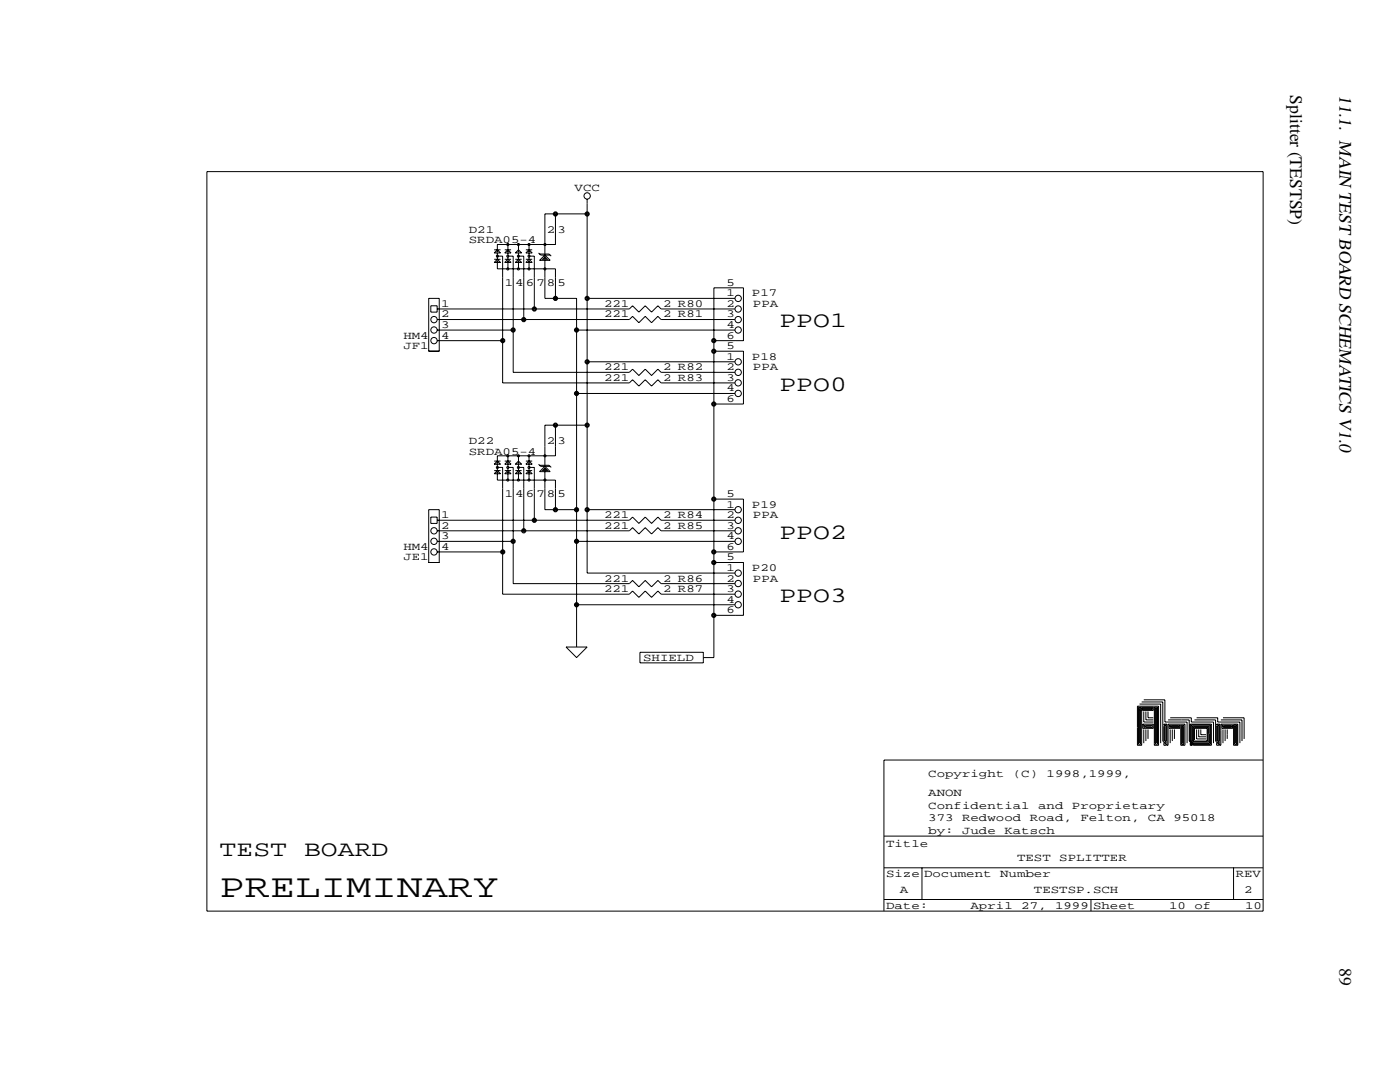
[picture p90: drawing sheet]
<svg xmlns="http://www.w3.org/2000/svg" width="279mm" height="216mm" viewBox="0 0 279 216" stroke-linecap="round" stroke-linejoin="round" font-family="sans-serif">
<defs><g id="words">
<text font-size="6.6" x="43.8" y="179">PRELIMINARY</text>
<g font-size="4.4">
<text x="155.5" y="65.3">PPO1</text>
<text x="155.5" y="78">PPO0</text>
<text x="155.5" y="107.5">PPO2</text>
<text x="155.5" y="120.1">PPO3</text>
<text x="43.8" y="170.7">TEST</text>
<text x="60.7" y="170.7">BOARD</text>
</g>
<text font-size="3.6" x="267.4" y="19" transform="rotate(90 267.4 19)">11.1. MAIN TEST BOARD SCHEMATICS V1.0</text>
<g font-size="3.5">
<text x="257.5" y="19.1" transform="rotate(90 257.5 19.1)">Splitter (TESTSP)</text>
<text x="267.4" y="193.2" transform="rotate(90 267.4 193.2)">89</text>
</g>
<g font-size="2.2">
<text x="114.7" y="38">VCC</text>
<text x="93.6" y="46.5">D21</text>
<text x="109.2" y="46.5">2 3</text>
<text x="93.6" y="48.6">SRDA05-4</text>
<text x="100.7" y="57">1 4 6 7 8 5</text>
<text x="145" y="57">5</text>
<text x="145" y="59.1">1</text>
<text x="150.1" y="59.1">P17</text>
<text x="88.1" y="61.2">1</text>
<text x="88.1" y="63.3">2</text>
<text x="88.1" y="65.4">3</text>
<text x="120.5" y="61.2">221</text>
<text x="120.5" y="63.3">221</text>
<text x="132.3" y="61.2">2 R80</text>
<text x="132.3" y="63.3">2 R81</text>
<text x="145" y="61.2">2</text>
<text x="145" y="63.3">3</text>
<text x="145" y="65.4">4</text>
<text x="150.3" y="61.2">PPA</text>
<text x="80.5" y="69.7">JF1</text>
<text x="80.5" y="67.6">HM4</text>
<text x="88.1" y="67.6">4</text>
<text x="145" y="67.6">6</text>
<text x="145" y="69.7">5</text>
<text x="145" y="71.8">1</text>
<text x="150.1" y="71.8">P18</text>
<text x="120.5" y="73.9">221</text>
<text x="120.5" y="76">221</text>
<text x="132.3" y="73.9">2 R82</text>
<text x="132.3" y="76">2 R83</text>
<text x="145" y="73.9">2</text>
<text x="145" y="76">3</text>
<text x="150.3" y="73.9">PPA</text>
<text x="145" y="78.1">4</text>
<text x="145" y="80.2">6</text>
<text x="93.6" y="88.6">D22</text>
<text x="109.2" y="88.6">2 3</text>
<text x="93.6" y="90.7">SRDA05-4</text>
<text x="100.7" y="99.1">1 4 6 7 8 5</text>
<text x="145" y="99.2">5</text>
<text x="145" y="101.3">1</text>
<text x="150.1" y="101.3">P19</text>
<text x="88.1" y="103.4">1</text>
<text x="88.1" y="105.5">2</text>
<text x="88.1" y="107.6">3</text>
<text x="120.5" y="103.4">221</text>
<text x="120.5" y="105.5">221</text>
<text x="132.3" y="103.4">2 R84</text>
<text x="132.3" y="105.5">2 R85</text>
<text x="145" y="103.4">2</text>
<text x="145" y="105.5">3</text>
<text x="145" y="107.6">4</text>
<text x="150.3" y="103.4">PPA</text>
<text x="80.5" y="111.8">JE1</text>
<text x="80.5" y="109.7">HM4</text>
<text x="88.1" y="109.7">4</text>
<text x="145" y="109.7">6</text>
<text x="145" y="111.8">5</text>
<text x="145" y="113.9">1</text>
<text x="150.1" y="113.9">P20</text>
<text x="120.5" y="116">221</text>
<text x="120.5" y="118.1">221</text>
<text x="132.3" y="118.1">2 R87</text>
<text x="132.3" y="116">2 R86</text>
<text x="145" y="116">2</text>
<text x="145" y="118.1">3</text>
<text x="150.3" y="116">PPA</text>
<text x="145" y="120.3">4</text>
<text x="145" y="122.4">6</text>
<text x="128.3" y="131.8">SHIELD</text>
<text x="185.3" y="155">Copyright</text>
<text x="202.1" y="155">(C)</text>
<text x="208.9" y="155">1998,1999,</text>
<text x="185.3" y="161.4">Confidential</text>
<text x="185.3" y="158.8">ANON</text>
<text x="207.2" y="161.4">and</text>
<text x="213.9" y="161.4">Proprietary</text>
<text x="185.3" y="166.4">by:</text>
<text x="185.3" y="163.9">373</text>
<text x="192" y="166.4">Jude</text>
<text x="192" y="163.9">Redwood</text>
<text x="200.4" y="166.4">Katsch</text>
<text x="205.5" y="163.9">Road,</text>
<text x="215.6" y="163.9">Felton,</text>
<text x="229.1" y="163.9">CA</text>
<text x="234.2" y="163.9">95018</text>
<text x="176.8" y="168.9">Title</text>
<text x="203" y="171.9">TEST</text>
<text x="211.4" y="171.9">SPLITTER</text>
<text x="176.8" y="175.1">Size Document</text>
<text x="179.6" y="178.2">A</text>
<text x="199.6" y="175.1">Number</text>
<text x="206.3" y="178.2">TESTSP.SCH</text>
<text x="246.6" y="175.1">REV</text>
<text x="248.3" y="178.2">2</text>
<text x="176.8" y="181.4">Date:</text>
<text x="193.7" y="181.4">April</text>
<text x="203.8" y="181.4">27,</text>
<text x="210.6" y="181.4">1999 Sheet</text>
<text x="233.3" y="181.4">10</text>
<text x="238.4" y="181.4">of</text>
<text x="248.5" y="181.4">10</text>
</g>
</g></defs>
<g fill="none" stroke="#000" stroke-width=".2">
<path d="M41.3 34.2h210.8v147.6h-210.8zM117.2 39.7v74.6h29.5M85.6 59.5h2.1v10.6h-2.1zM98.6 49.8h1.3M98.6 50.5l.7-.7 .6 .7zM98.6 51.7h1.3M98.6 52.4l.7-.7 .6 .7zM99 50.3h.5M99 52.2h.5M99.3 50.1h.1M99.3 52h.1M99.3 50.5v1.2"/>
<path d="M99.3 52.4v1.2h11.6v5.9M99.3 51.1h1v25.3h25.3l.6-.6 1.3 1.2 1.3-1.2 1.2 1.2 1.3-1.2 .6 .6h14.8M100.7 49.8h1.3M100.7 50.5l.7-.7 .6 .7zM100.7 51.7h1.3M100.7 52.4l.7-.7 .6 .7zM101.2 50.3h.4M101.2 52.2h.4M101.4 50.1h.1M101.4 52h.1M101.4 48.8v1M101.4 50.5v1.2"/>
<path d="M101.4 52.4v1.2M101.4 51.1h1v23.2h23.2l.6-.6 1.3 1.2 1.3-1.2 1.2 1.2 1.3-1.2 .6 .6h14.8M102.8 50.5l.7-.7 .6 .7zM102.8 51.7h1.3M102.8 52.4l.7-.7 .6 .7zM103.3 50.3h.4M103.3 52.2h.4M103.5 50.1h.1M103.5 52h.1M103.5 51.1h1v12.7M103.5 48.8v1M103.5 50.5v1.2"/>
<path d="M103.5 52.4v1.2M104.9 49.8h1.3M104.9 50.5l.7-.7 .6 .7zM104.9 51.7h1.3M104.9 52.4l.7-.7 .6 .7zM105.4 50.3h.4M105.4 52.2h.4M105.6 50.1h.1M105.6 52h.1M105.6 48.8v1M105.6 50.5v1.2M105.6 52.4v1.2"/>
<path d="M105.6 51.1h1v10.5M107.5 50.5l.4 .4h1.9M107.7 52l1-1.1 1.1 1.1zM107.7 50.7h1.9l.4 .4M108.1 51.7h1.3M108.3 51.5h.9M108.5 51.3h.5M108.7 51.1h.1M108.7 52v7.5h6.4v69.6M110.9 42.7v6.1h-11.6v1M117.2 42.7h-8.5v8.2M117.2 59.5h29.5"/>
<path d="M86 61h1.2v1.3h-1.2zM87.2 63.8h38.4l.6-.7 1.3 1.3 1.3-1.3 1.2 1.3 1.3-1.3 .6 .7h14.8M87.2 65.9h15.2M87.2 68h13.1M87.2 61.6h38.4l.6-.6 1.3 1.3 1.3-1.3 1.2 1.3 1.3-1.3 .6 .6h14.8M115.1 65.9h31.6M115.1 78.5h31.6M117.2 72.2h29.5M142.5 70.1h5.9v10.5h-5.9M142.5 68h5.9v-10.6h-5.9v73.8h-2.1M98.6 92h1.3M98.6 92.6l.7-.6 .6 .6z"/>
<path d="M98.6 93.9h1.3M98.6 94.5l.7-.6 .6 .6zM99 92.4h.5M99 94.3h.5M99.3 92.2h.1M99.3 94.1h.1M99.3 92.6v1.3M99.3 94.5v1.3h11.6v5.9M99.3 93.3h1v25.3h25.3l.6-.7 1.3 1.3 1.3-1.3 1.2 1.3 1.3-1.3 .6 .7h14.8M100.7 92h1.3M100.7 92.6l.7-.6 .6 .6zM100.7 93.9h1.3"/>
<path d="M100.7 94.5l.7-.6 .6 .6zM101.2 92.4h.4M101.2 94.3h.4M101.4 92.2h.1M101.4 94.1h.1M101.4 90.9v1.1M101.4 92.6v1.3M101.4 94.5v1.3M101.4 93.3h1v23.2h23.2l.6-.7 1.3 1.3 1.3-1.3 1.2 1.3 1.3-1.3 .6 .7h14.8M102.8 92.6l.7-.6 .6 .6zM102.8 93.9h1.3M102.8 94.5l.7-.6 .6 .6z"/>
<path d="M103.3 92.4h.4M103.3 94.3h.4M103.5 92.2h.1M103.5 94.1h.1M103.5 93.3h1v12.6M103.5 90.9v1.1M103.5 92.6v1.3M103.5 94.5v1.3M104.9 92h1.3M104.9 92.6l.7-.6 .6 .6zM104.9 93.9h1.3M104.9 94.5l.7-.6 .6 .6z"/>
<path d="M105.4 92.4h.4M105.4 94.3h.4M105.6 92.2h.1M105.6 94.1h.1M105.6 90.9v1.1M105.6 92.6v1.3M105.6 94.5v1.3M105.6 93.3h1v10.5M107.5 92.6l.4 .5h1.9M107.7 94.1l1-1 1.1 1zM107.7 92.8h1.9l.4 .5M108.1 93.9h1.3"/>
<path d="M108.3 93.7h.9M108.5 93.5h.5M108.7 93.3h.1M108.7 94.1v7.6h6.4M110.9 84.8v6.1h-11.6v1.1M117.2 84.8h-8.5v8.3M142.5 99.6h5.9v10.5h-5.9M85.6 101.7h2.1v10.5h-2.1zM86 103.2h1.2v1.2h-1.2zM87.2 105.9h38.4l.6-.6 1.3 1.2 1.3-1.2 1.2 1.2 1.3-1.2 .6 .6h14.8M87.2 108h15.2M87.2 110.1h13.1"/>
<path d="M87.2 103.8h38.4l.6-.6 1.3 1.2 1.3-1.2 1.2 1.2 1.3-1.2 .6 .6h14.8M115.1 108h31.6M117.2 101.7h29.5M142.5 112.2h5.9v10.6h-5.9M113 129.1h4.2l-2.1 2.1zM115.1 120.7h31.6M127.7 130.2h12.7v2.1h-12.7zM228.3 139.6h4.2v4.5h4.4v4.2M227 140.9l.8 .9v6.9h-.8zM227 140.9h4.2v7.8h-.8v-7.6h.6v7.4h-.4v-7.2h.2v7M227.4 141.1l-.2 .2v7.2h.4v-6.7l-.2-.3v6.8M227.4 140.5h4.2v7.8"/>
<path d="M227.4 141.1h2.8v.7h-2.1zM227.8 140.1h4.3v7.8l.8 .8h.2v-4.2h3.4v4.2h-.9v-4h.7v3.8h-.4v-3.6h.2v3.4M227.8 141.3h2.2v.2h-1.9zM228.1 144.5h2.1v.8h-2.1zM228.1 144.5l.6 .6h1.3v-.4h-1.5l-.2 .4 .4-.2h1M228.3 142v2.1h1.9M228.3 145.5v2.8M228.7 142v1.6h1.5M228.7 145.5v2.4M229.1 142v1.2h1.1M229.1 145.5v1.9M232.3 147.9v-3h.2v3l.2 .2-.2 .4"/>
<path d="M232.3 144.5h.6v4l-.2 .2h-.4v-.4l.4-.4v-3.2h-.4zM233.1 143.6h4.2v4.3l.9 .8h3.6v-4.2h-4.3v3.4l.7 .6h3.3v-3.8h-3.7v3.2l.4 .4h3.1v-3.4h-3.3v3l.2 .2h2.9v-3h-2.9v2.8h2.7v-2.6h-2.5v2.4M233.3 144.7h2.1v.6h-2.1zM233.3 144.7l.4 .4h1.5v-.2h-1.5l-.2 .2M233.5 143.2h4.3v.9h4.4v4.2M233.5 145.5v2.8M234 145.5v2.4M234.4 145.5v1.9M237.5 148.3l.5 .4h-.5zM238.4 143.6h4.2v4.3l.8 .8h.3v-4.2h3.3v4.2h-.8v-4h.6v3.8h-.4v-3.6h.2v3.4M238.8 143.2h4.2v.9h4.4v4.2M238.8 145.5v1.9h1.9"/>
<path d="M239.2 145.5v1.5h1.5M239.6 145.5v1.1h1.1M242.8 144.5h.6v4l-.2 .2h-.4v-.4l.4-.4v-3.2h-.4zM242.8 147.9v-3h.2v3l.2 .2-.2 .4M243.7 143.6h4.2v4.3M243.9 144.7h2.1v.6h-2.1zM243.9 144.7l.4 .4h1.5v-.2h-1.5l-.2 .2M244.1 143.2h4.2v4.2M244.1 145.5v2.8M244.5 145.5v2.4M244.9 145.5v1.9M252.1 151.7h-75.7v30.1"/>
<path d="M176.4 179.5h75.7M176.4 173.2h75.7M176.4 166.8h75.7M184 173.2v6.3M217.7 179.5v2.3M246.2 173.2v6.3"/>
<circle cx="117.2" cy="39.1" r=".63"/>
<circle cx="99.3" cy="51.1" r=".21"/>
<circle cx="101.3" cy="48.8" r=".21"/>
<circle cx="101.3" cy="53.7" r=".21"/>
<circle cx="101.3" cy="51.1" r=".21"/>
<circle cx="103.5" cy="48.8" r=".21"/>
<circle cx="103.5" cy="53.7" r=".21"/>
<circle cx="103.5" cy="51.1" r=".21"/>
<circle cx="105.6" cy="48.8" r=".21"/>
<circle cx="105.6" cy="53.7" r=".21"/>
<circle cx="105.6" cy="51.1" r=".21"/>
<circle cx="108.8" cy="48.8" r=".21"/>
<circle cx="108.8" cy="53.7" r=".21"/>
<circle cx="110.8" cy="59.5" r=".42"/>
<circle cx="110.8" cy="42.7" r=".42"/>
<circle cx="110.8" cy="42.7" r=".21"/>
<circle cx="110.8" cy="59.5" r=".21"/>
<circle cx="117.2" cy="59.5" r=".42"/>
<circle cx="117.2" cy="42.7" r=".42"/>
<circle cx="117.2" cy="42.7" r=".21"/>
<circle cx="117.2" cy="59.5" r=".21"/>
<circle cx="147.3" cy="59.5" r=".63"/>
<circle cx="86.6" cy="63.8" r=".63"/>
<circle cx="86.6" cy="68" r=".63"/>
<circle cx="86.6" cy="65.8" r=".63"/>
<circle cx="100.3" cy="68" r=".42"/>
<circle cx="100.3" cy="68" r=".21"/>
<circle cx="102.4" cy="65.8" r=".42"/>
<circle cx="102.4" cy="65.8" r=".21"/>
<circle cx="104.5" cy="63.8" r=".42"/>
<circle cx="104.5" cy="63.8" r=".21"/>
<circle cx="106.6" cy="61.7" r=".42"/>
<circle cx="106.6" cy="61.7" r=".21"/>
<circle cx="115.1" cy="65.8" r=".42"/>
<circle cx="115.1" cy="78.5" r=".42"/>
<circle cx="115.1" cy="65.8" r=".21"/>
<circle cx="115.1" cy="78.5" r=".21"/>
<circle cx="117.2" cy="72.2" r=".42"/>
<circle cx="117.2" cy="72.2" r=".21"/>
<circle cx="142.5" cy="70.1" r=".42"/>
<circle cx="142.5" cy="68" r=".42"/>
<circle cx="142.5" cy="70.1" r=".21"/>
<circle cx="142.5" cy="68" r=".21"/>
<circle cx="147.3" cy="63.8" r=".63"/>
<circle cx="147.3" cy="61.7" r=".63"/>
<circle cx="147.3" cy="78.5" r=".63"/>
<circle cx="147.3" cy="76.4" r=".63"/>
<circle cx="147.3" cy="72.2" r=".63"/>
<circle cx="147.3" cy="74.3" r=".63"/>
<circle cx="147.3" cy="65.8" r=".63"/>
<circle cx="99.3" cy="93.3" r=".21"/>
<circle cx="101.3" cy="91" r=".21"/>
<circle cx="101.3" cy="93.3" r=".21"/>
<circle cx="101.3" cy="95.8" r=".21"/>
<circle cx="103.5" cy="91" r=".21"/>
<circle cx="103.5" cy="93.3" r=".21"/>
<circle cx="103.5" cy="95.8" r=".21"/>
<circle cx="105.6" cy="93.3" r=".21"/>
<circle cx="105.6" cy="91" r=".21"/>
<circle cx="105.6" cy="95.8" r=".21"/>
<circle cx="108.8" cy="91" r=".21"/>
<circle cx="108.8" cy="95.8" r=".21"/>
<circle cx="110.8" cy="84.8" r=".42"/>
<circle cx="110.8" cy="84.8" r=".21"/>
<circle cx="117.2" cy="84.8" r=".42"/>
<circle cx="117.2" cy="84.8" r=".21"/>
<circle cx="142.5" cy="80.6" r=".42"/>
<circle cx="142.5" cy="99.6" r=".42"/>
<circle cx="142.5" cy="99.6" r=".21"/>
<circle cx="142.5" cy="80.6" r=".21"/>
<circle cx="86.6" cy="105.9" r=".63"/>
<circle cx="86.6" cy="108" r=".63"/>
<circle cx="86.6" cy="110.1" r=".63"/>
<circle cx="100.3" cy="110.1" r=".42"/>
<circle cx="100.3" cy="110.1" r=".21"/>
<circle cx="102.4" cy="108" r=".42"/>
<circle cx="102.4" cy="108" r=".21"/>
<circle cx="104.5" cy="105.9" r=".42"/>
<circle cx="104.5" cy="105.9" r=".21"/>
<circle cx="106.6" cy="103.8" r=".42"/>
<circle cx="106.6" cy="103.8" r=".21"/>
<circle cx="110.8" cy="101.7" r=".42"/>
<circle cx="110.8" cy="101.7" r=".21"/>
<circle cx="115.1" cy="108" r=".42"/>
<circle cx="115.1" cy="101.7" r=".42"/>
<circle cx="115.1" cy="108" r=".21"/>
<circle cx="115.1" cy="101.7" r=".21"/>
<circle cx="117.2" cy="101.7" r=".42"/>
<circle cx="117.2" cy="101.7" r=".21"/>
<circle cx="142.5" cy="110.1" r=".42"/>
<circle cx="142.5" cy="112.2" r=".42"/>
<circle cx="142.5" cy="110.1" r=".21"/>
<circle cx="142.5" cy="112.2" r=".21"/>
<circle cx="147.3" cy="101.7" r=".63"/>
<circle cx="147.3" cy="114.4" r=".63"/>
<circle cx="147.3" cy="103.8" r=".63"/>
<circle cx="147.3" cy="105.9" r=".63"/>
<circle cx="147.3" cy="108" r=".63"/>
<circle cx="147.3" cy="118.6" r=".63"/>
<circle cx="147.3" cy="116.4" r=".63"/>
<circle cx="115.1" cy="120.7" r=".42"/>
<circle cx="115.1" cy="120.7" r=".21"/>
<circle cx="142.5" cy="122.8" r=".42"/>
<circle cx="142.5" cy="122.8" r=".21"/>
<circle cx="147.3" cy="120.7" r=".63"/>
</g>
<use href="#words"/>
</svg>
